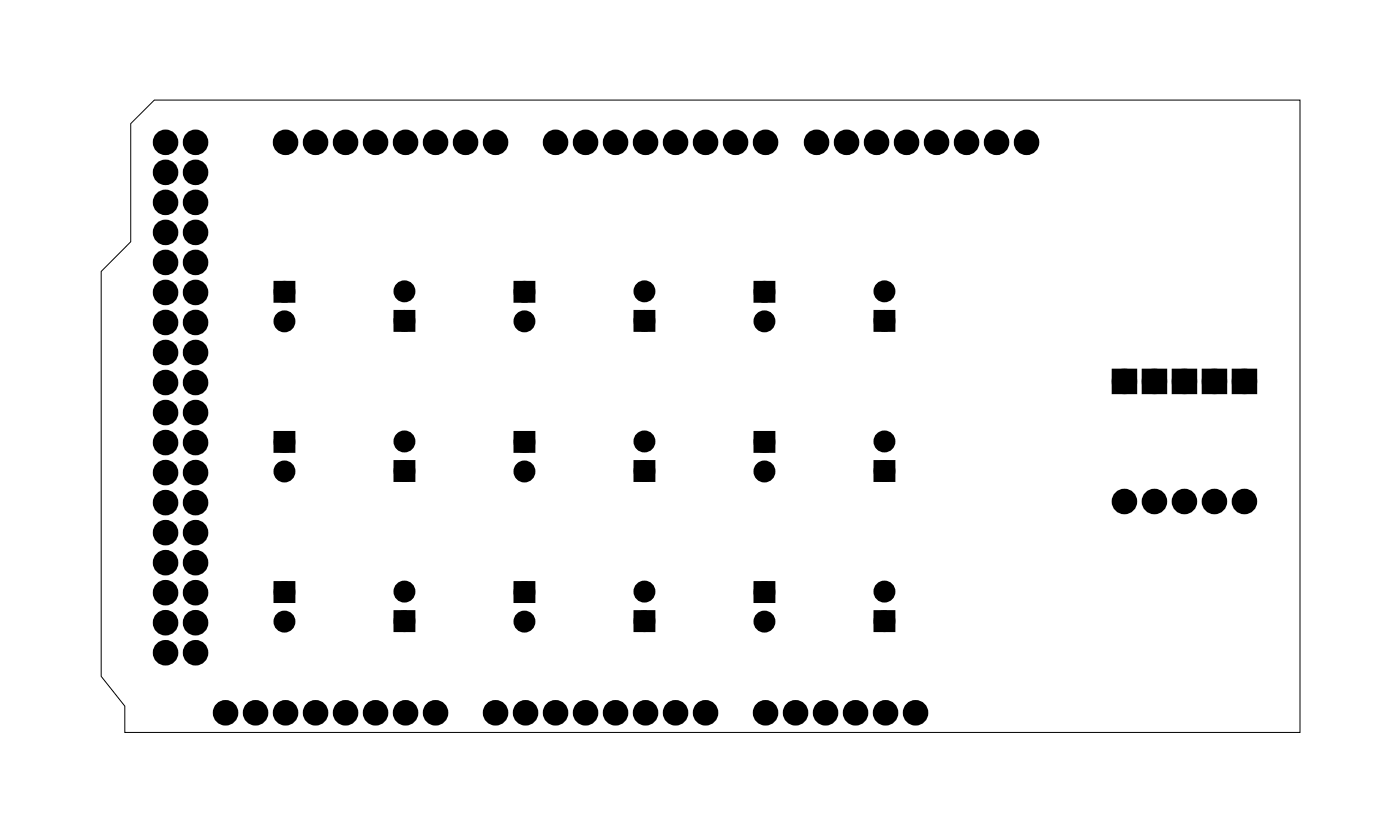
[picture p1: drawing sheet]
<svg xmlns="http://www.w3.org/2000/svg" width="119mm" height="71mm" viewBox="0 0 119 71" stroke-linecap="round" stroke-linejoin="round" font-family="sans-serif">
<path d="M11.1 10.5l2-2h97v53.5h-99.5v-2.3l-2-2.5v-34.2l2.5-2.5z" fill="none" stroke="#000" stroke-width=".08"/>
<g fill="#000">
<path d="M23.5 36.8h1.2v1.2h-1.2zM23.5 24.1h1.2v1.2h-1.2zM33.6 39.2h1.2v1.2h-1.2zM33.6 26.5h1.2v1.2h-1.2zM43.8 24.1h1.2v1.2h-1.2zM43.8 36.8h1.2v1.2h-1.2zM54 39.2h1.2v1.2h-1.2zM54 26.5h1.2v1.2h-1.2zM64.1 24.1h1.2v1.2h-1.2zM64.1 36.8h1.2v1.2h-1.2zM74.3 26.5h1.2v1.2h-1.2zM74.3 39.2h1.2v1.2h-1.2z"/>
<path d="M94.5 31.6h1.4v1.4h-1.4zM97 31.6h1.4v1.4h-1.4zM99.6 31.6h1.4v1.4h-1.4zM102.1 31.6h1.4v1.4h-1.4zM104.7 31.6h1.4v1.4h-1.4zM23.5 49.5h1.2v1.2h-1.2zM33.6 51.9h1.2v1.2h-1.2zM43.8 49.5h1.2v1.2h-1.2zM54 51.9h1.2v1.2h-1.2zM64.1 49.5h1.2v1.2h-1.2zM74.3 51.9h1.2v1.2h-1.2z"/>
</g>
<g fill="none" stroke="#000" stroke-width=".76" stroke-linecap="butt">
<path d="M94.5 31.6h1.4v1.4h-1.4zM97 31.6h1.4v1.4h-1.4zM99.6 31.6h1.4v1.4h-1.4zM102.1 31.6h1.4v1.4h-1.4zM104.7 31.6h1.4v1.4h-1.4z"/>
<circle cx="14" cy="14.6" r=".7"/>
<circle cx="14" cy="12" r=".7"/>
<circle cx="14" cy="19.7" r=".7"/>
<circle cx="14" cy="17.1" r=".7"/>
<circle cx="16.6" cy="14.6" r=".7"/>
<circle cx="16.6" cy="12" r=".7"/>
<circle cx="16.6" cy="19.7" r=".7"/>
<circle cx="16.6" cy="17.1" r=".7"/>
<circle cx="24.2" cy="12" r=".7"/>
<circle cx="26.7" cy="12" r=".7"/>
<circle cx="29.3" cy="12" r=".7"/>
<circle cx="31.8" cy="12" r=".7"/>
<circle cx="34.3" cy="12" r=".7"/>
<circle cx="36.9" cy="12" r=".7"/>
<circle cx="39.4" cy="12" r=".7"/>
<circle cx="42" cy="12" r=".7"/>
<circle cx="47" cy="12" r=".7"/>
<circle cx="49.6" cy="12" r=".7"/>
<circle cx="52.1" cy="12" r=".7"/>
<circle cx="54.7" cy="12" r=".7"/>
<circle cx="57.2" cy="12" r=".7"/>
<circle cx="59.7" cy="12" r=".7"/>
<circle cx="62.3" cy="12" r=".7"/>
<circle cx="64.8" cy="12" r=".7"/>
<circle cx="69.1" cy="12" r=".7"/>
<circle cx="71.7" cy="12" r=".7"/>
<circle cx="74.2" cy="12" r=".7"/>
<circle cx="76.8" cy="12" r=".7"/>
<circle cx="79.3" cy="12" r=".7"/>
<circle cx="81.8" cy="12" r=".7"/>
<circle cx="84.4" cy="12" r=".7"/>
<circle cx="86.9" cy="12" r=".7"/>
<circle cx="14" cy="29.8" r=".7"/>
<circle cx="14" cy="24.7" r=".7"/>
<circle cx="14" cy="27.3" r=".7"/>
<circle cx="14" cy="32.4" r=".7"/>
<circle cx="14" cy="34.9" r=".7"/>
<circle cx="14" cy="40" r=".7"/>
<circle cx="14" cy="37.4" r=".7"/>
<circle cx="14" cy="22.2" r=".7"/>
<circle cx="16.6" cy="29.8" r=".7"/>
<circle cx="16.6" cy="27.3" r=".7"/>
<circle cx="16.6" cy="24.7" r=".7"/>
<circle cx="16.6" cy="32.4" r=".7"/>
<circle cx="16.6" cy="34.9" r=".7"/>
<circle cx="16.6" cy="37.4" r=".7"/>
<circle cx="16.6" cy="40" r=".7"/>
<circle cx="16.6" cy="22.2" r=".7"/>
<circle cx="95.2" cy="32.3" r=".7"/>
<circle cx="97.7" cy="32.3" r=".7"/>
<circle cx="100.3" cy="32.3" r=".7"/>
<circle cx="102.8" cy="32.3" r=".7"/>
<circle cx="105.4" cy="32.3" r=".7"/>
<circle cx="14" cy="55.2" r=".7"/>
<circle cx="14" cy="45.1" r=".7"/>
<circle cx="14" cy="52.7" r=".7"/>
<circle cx="14" cy="47.6" r=".7"/>
<circle cx="14" cy="50.1" r=".7"/>
<circle cx="14" cy="42.5" r=".7"/>
<circle cx="16.6" cy="55.2" r=".7"/>
<circle cx="16.6" cy="42.5" r=".7"/>
<circle cx="16.6" cy="45.1" r=".7"/>
<circle cx="16.6" cy="47.6" r=".7"/>
<circle cx="16.6" cy="50.1" r=".7"/>
<circle cx="16.6" cy="52.7" r=".7"/>
<circle cx="95.2" cy="42.4" r=".7"/>
<circle cx="97.7" cy="42.4" r=".7"/>
<circle cx="100.3" cy="42.4" r=".7"/>
<circle cx="102.8" cy="42.4" r=".7"/>
<circle cx="105.4" cy="42.4" r=".7"/>
<circle cx="19.1" cy="60.3" r=".7"/>
<circle cx="21.6" cy="60.3" r=".7"/>
<circle cx="24.2" cy="60.3" r=".7"/>
<circle cx="26.7" cy="60.3" r=".7"/>
<circle cx="29.3" cy="60.3" r=".7"/>
<circle cx="31.8" cy="60.3" r=".7"/>
<circle cx="34.3" cy="60.3" r=".7"/>
<circle cx="36.9" cy="60.3" r=".7"/>
<circle cx="42" cy="60.3" r=".7"/>
<circle cx="44.5" cy="60.3" r=".7"/>
<circle cx="47" cy="60.3" r=".7"/>
<circle cx="49.6" cy="60.3" r=".7"/>
<circle cx="52.1" cy="60.3" r=".7"/>
<circle cx="54.7" cy="60.3" r=".7"/>
<circle cx="57.2" cy="60.3" r=".7"/>
<circle cx="59.7" cy="60.3" r=".7"/>
<circle cx="64.8" cy="60.3" r=".7"/>
<circle cx="67.4" cy="60.3" r=".7"/>
<circle cx="69.9" cy="60.3" r=".7"/>
<circle cx="72.4" cy="60.3" r=".7"/>
<circle cx="75" cy="60.3" r=".7"/>
<circle cx="77.5" cy="60.3" r=".7"/>
</g>
<g fill="#000">
<circle cx="14" cy="12" r=".7"/>
<circle cx="14" cy="17.1" r=".7"/>
<circle cx="14" cy="19.7" r=".7"/>
<circle cx="14" cy="14.6" r=".7"/>
<circle cx="16.6" cy="12" r=".7"/>
<circle cx="16.6" cy="17.1" r=".7"/>
<circle cx="16.6" cy="19.7" r=".7"/>
<circle cx="16.6" cy="14.6" r=".7"/>
<circle cx="24.2" cy="12" r=".7"/>
<circle cx="26.7" cy="12" r=".7"/>
<circle cx="29.3" cy="12" r=".7"/>
<circle cx="31.8" cy="12" r=".7"/>
<circle cx="34.3" cy="12" r=".7"/>
<circle cx="36.9" cy="12" r=".7"/>
<circle cx="39.4" cy="12" r=".7"/>
<circle cx="42" cy="12" r=".7"/>
<circle cx="47" cy="12" r=".7"/>
<circle cx="49.6" cy="12" r=".7"/>
<circle cx="52.1" cy="12" r=".7"/>
<circle cx="54.7" cy="12" r=".7"/>
<circle cx="57.2" cy="12" r=".7"/>
<circle cx="59.7" cy="12" r=".7"/>
<circle cx="62.3" cy="12" r=".7"/>
<circle cx="64.8" cy="12" r=".7"/>
<circle cx="69.1" cy="12" r=".7"/>
<circle cx="71.7" cy="12" r=".7"/>
<circle cx="74.2" cy="12" r=".7"/>
<circle cx="76.8" cy="12" r=".7"/>
<circle cx="79.3" cy="12" r=".7"/>
<circle cx="81.8" cy="12" r=".7"/>
<circle cx="84.4" cy="12" r=".7"/>
<circle cx="86.9" cy="12" r=".7"/>
<circle cx="14" cy="29.8" r=".7"/>
<circle cx="14" cy="34.9" r=".7"/>
<circle cx="14" cy="37.4" r=".7"/>
<circle cx="14" cy="32.4" r=".7"/>
<circle cx="14" cy="40" r=".7"/>
<circle cx="14" cy="22.2" r=".7"/>
<circle cx="14" cy="24.7" r=".7"/>
<circle cx="14" cy="27.3" r=".7"/>
<circle cx="16.6" cy="29.8" r=".7"/>
<circle cx="16.6" cy="34.9" r=".7"/>
<circle cx="16.6" cy="37.4" r=".7"/>
<circle cx="16.6" cy="32.4" r=".7"/>
<circle cx="16.6" cy="40" r=".7"/>
<circle cx="16.6" cy="22.2" r=".7"/>
<circle cx="16.6" cy="24.7" r=".7"/>
<circle cx="16.6" cy="27.3" r=".7"/>
<circle cx="24.1" cy="39.9" r=".6"/>
<circle cx="24.1" cy="24.7" r=".6"/>
<circle cx="24.1" cy="27.2" r=".6"/>
<circle cx="24.1" cy="37.4" r=".6"/>
<circle cx="34.2" cy="24.6" r=".6"/>
<circle cx="34.2" cy="27.1" r=".6"/>
<circle cx="34.2" cy="39.8" r=".6"/>
<circle cx="34.2" cy="37.3" r=".6"/>
<circle cx="44.4" cy="39.9" r=".6"/>
<circle cx="44.4" cy="27.2" r=".6"/>
<circle cx="44.4" cy="24.7" r=".6"/>
<circle cx="44.4" cy="37.4" r=".6"/>
<circle cx="54.6" cy="27.1" r=".6"/>
<circle cx="54.6" cy="24.6" r=".6"/>
<circle cx="54.6" cy="39.8" r=".6"/>
<circle cx="54.6" cy="37.3" r=".6"/>
<circle cx="64.7" cy="39.9" r=".6"/>
<circle cx="64.7" cy="24.7" r=".6"/>
<circle cx="64.7" cy="27.2" r=".6"/>
<circle cx="64.7" cy="37.4" r=".6"/>
<circle cx="74.9" cy="24.6" r=".6"/>
<circle cx="74.9" cy="27.1" r=".6"/>
<circle cx="74.9" cy="39.8" r=".6"/>
<circle cx="74.9" cy="37.3" r=".6"/>
<circle cx="95.2" cy="32.3" r=".7"/>
<circle cx="97.7" cy="32.3" r=".7"/>
<circle cx="100.3" cy="32.3" r=".7"/>
<circle cx="102.8" cy="32.3" r=".7"/>
<circle cx="105.4" cy="32.3" r=".7"/>
<circle cx="14" cy="50.1" r=".7"/>
<circle cx="14" cy="42.5" r=".7"/>
<circle cx="14" cy="45.1" r=".7"/>
<circle cx="14" cy="47.6" r=".7"/>
<circle cx="14" cy="55.2" r=".7"/>
<circle cx="14" cy="52.7" r=".7"/>
<circle cx="16.6" cy="50.1" r=".7"/>
<circle cx="16.6" cy="42.5" r=".7"/>
<circle cx="16.6" cy="47.6" r=".7"/>
<circle cx="16.6" cy="45.1" r=".7"/>
<circle cx="16.6" cy="55.2" r=".7"/>
<circle cx="16.6" cy="52.7" r=".7"/>
<circle cx="24.1" cy="50.1" r=".6"/>
<circle cx="24.1" cy="52.6" r=".6"/>
<circle cx="34.2" cy="50" r=".6"/>
<circle cx="34.2" cy="52.5" r=".6"/>
<circle cx="44.4" cy="50.1" r=".6"/>
<circle cx="44.4" cy="52.6" r=".6"/>
<circle cx="54.6" cy="50" r=".6"/>
<circle cx="54.6" cy="52.5" r=".6"/>
<circle cx="64.7" cy="50.1" r=".6"/>
<circle cx="64.7" cy="52.6" r=".6"/>
<circle cx="74.9" cy="50" r=".6"/>
<circle cx="74.9" cy="52.5" r=".6"/>
<circle cx="95.2" cy="42.4" r=".7"/>
<circle cx="97.7" cy="42.4" r=".7"/>
<circle cx="100.3" cy="42.4" r=".7"/>
<circle cx="102.8" cy="42.4" r=".7"/>
<circle cx="105.4" cy="42.4" r=".7"/>
<circle cx="19.1" cy="60.3" r=".7"/>
<circle cx="21.6" cy="60.3" r=".7"/>
<circle cx="24.2" cy="60.3" r=".7"/>
<circle cx="26.7" cy="60.3" r=".7"/>
<circle cx="29.3" cy="60.3" r=".7"/>
<circle cx="31.8" cy="60.3" r=".7"/>
<circle cx="34.3" cy="60.3" r=".7"/>
<circle cx="36.9" cy="60.3" r=".7"/>
<circle cx="42" cy="60.3" r=".7"/>
<circle cx="44.5" cy="60.3" r=".7"/>
<circle cx="47" cy="60.3" r=".7"/>
<circle cx="49.6" cy="60.3" r=".7"/>
<circle cx="52.1" cy="60.3" r=".7"/>
<circle cx="54.7" cy="60.3" r=".7"/>
<circle cx="57.2" cy="60.3" r=".7"/>
<circle cx="59.7" cy="60.3" r=".7"/>
<circle cx="64.8" cy="60.3" r=".7"/>
<circle cx="67.4" cy="60.3" r=".7"/>
<circle cx="69.9" cy="60.3" r=".7"/>
<circle cx="72.4" cy="60.3" r=".7"/>
<circle cx="75" cy="60.3" r=".7"/>
<circle cx="77.5" cy="60.3" r=".7"/>
</g>
<g fill="none" stroke="#000" stroke-width=".65" stroke-linecap="butt">
<path d="M23.5 36.8h1.2v1.2h-1.2zM23.5 24.1h1.2v1.2h-1.2zM33.6 39.2h1.2v1.2h-1.2zM33.6 26.5h1.2v1.2h-1.2zM43.8 24.1h1.2v1.2h-1.2zM43.8 36.8h1.2v1.2h-1.2zM54 39.2h1.2v1.2h-1.2zM54 26.5h1.2v1.2h-1.2zM64.1 24.1h1.2v1.2h-1.2zM64.1 36.8h1.2v1.2h-1.2zM74.3 26.5h1.2v1.2h-1.2zM74.3 39.2h1.2v1.2h-1.2z"/>
<path d="M23.5 49.5h1.2v1.2h-1.2zM33.6 51.9h1.2v1.2h-1.2zM43.8 49.5h1.2v1.2h-1.2zM54 51.9h1.2v1.2h-1.2zM64.1 49.5h1.2v1.2h-1.2zM74.3 51.9h1.2v1.2h-1.2z"/>
<circle cx="24.1" cy="37.4" r=".6"/>
<circle cx="24.1" cy="24.7" r=".6"/>
<circle cx="24.1" cy="27.2" r=".6"/>
<circle cx="24.1" cy="39.9" r=".6"/>
<circle cx="34.2" cy="24.6" r=".6"/>
<circle cx="34.2" cy="37.3" r=".6"/>
<circle cx="34.2" cy="39.8" r=".6"/>
<circle cx="34.2" cy="27.1" r=".6"/>
<circle cx="44.4" cy="37.4" r=".6"/>
<circle cx="44.4" cy="24.7" r=".6"/>
<circle cx="44.4" cy="39.9" r=".6"/>
<circle cx="44.4" cy="27.2" r=".6"/>
<circle cx="54.6" cy="37.3" r=".6"/>
<circle cx="54.6" cy="24.6" r=".6"/>
<circle cx="54.6" cy="27.1" r=".6"/>
<circle cx="54.6" cy="39.8" r=".6"/>
<circle cx="64.7" cy="24.7" r=".6"/>
<circle cx="64.7" cy="37.4" r=".6"/>
<circle cx="64.7" cy="27.2" r=".6"/>
<circle cx="64.7" cy="39.9" r=".6"/>
<circle cx="74.9" cy="24.6" r=".6"/>
<circle cx="74.9" cy="37.3" r=".6"/>
<circle cx="74.9" cy="39.8" r=".6"/>
<circle cx="74.9" cy="27.1" r=".6"/>
<circle cx="24.1" cy="50.1" r=".6"/>
<circle cx="24.1" cy="52.6" r=".6"/>
<circle cx="34.2" cy="50" r=".6"/>
<circle cx="34.2" cy="52.5" r=".6"/>
<circle cx="44.4" cy="50.1" r=".6"/>
<circle cx="44.4" cy="52.6" r=".6"/>
<circle cx="54.6" cy="50" r=".6"/>
<circle cx="54.6" cy="52.5" r=".6"/>
<circle cx="64.7" cy="50.1" r=".6"/>
<circle cx="64.7" cy="52.6" r=".6"/>
<circle cx="74.9" cy="50" r=".6"/>
<circle cx="74.9" cy="52.5" r=".6"/>
</g>
</svg>
